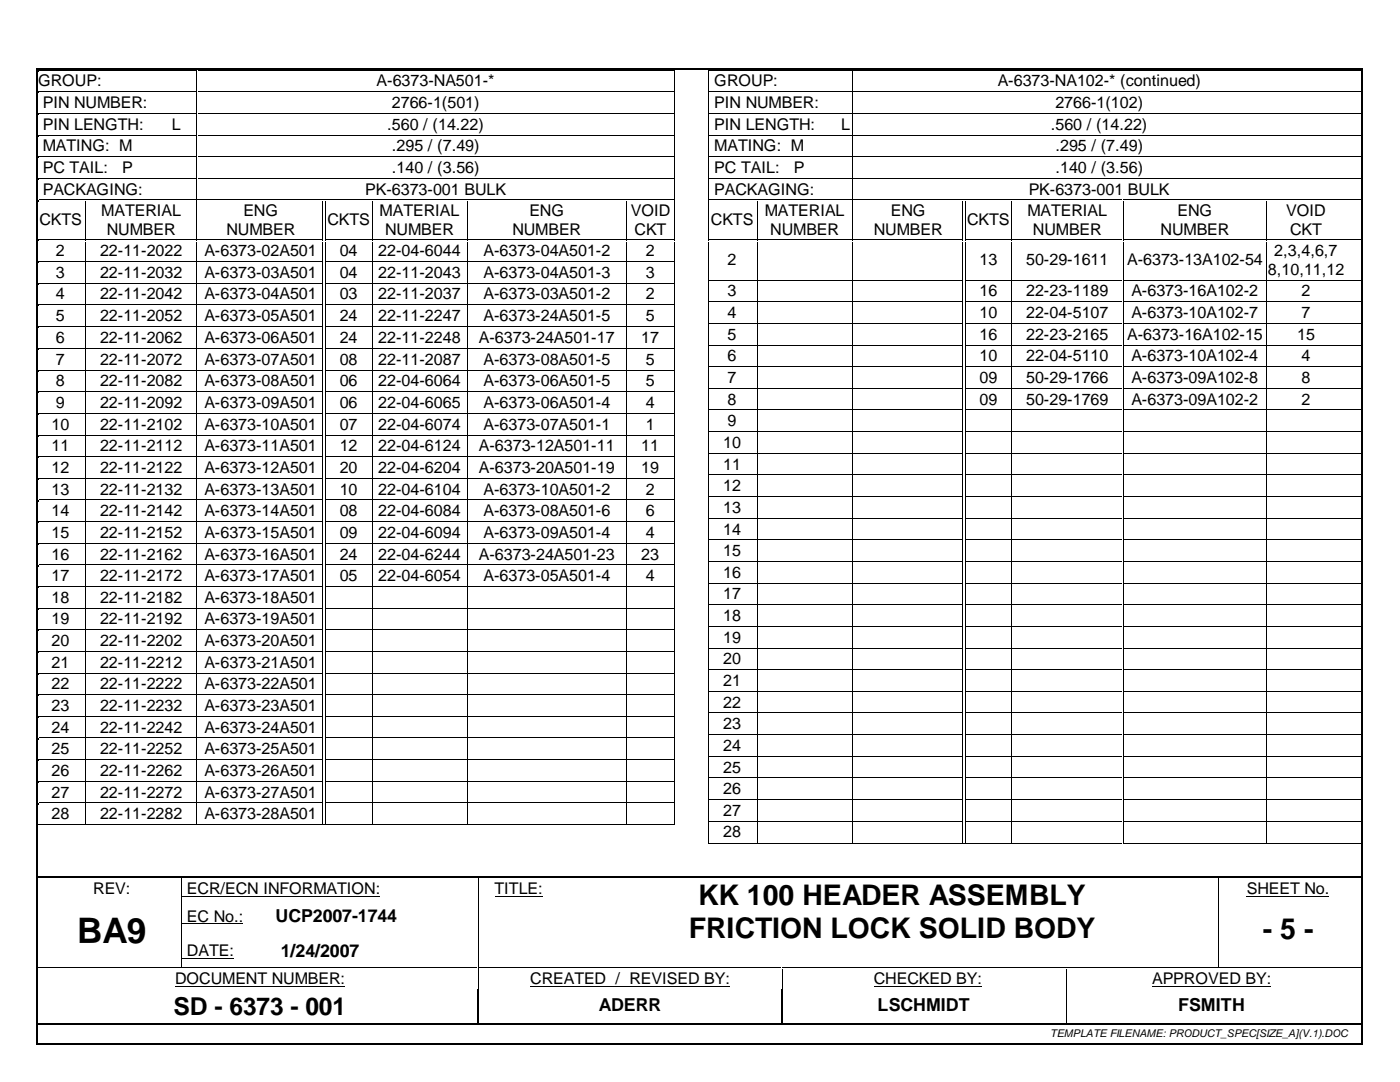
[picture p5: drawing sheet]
<svg xmlns="http://www.w3.org/2000/svg" width="279mm" height="216mm" viewBox="0 0 279 216" stroke-linecap="round" stroke-linejoin="round" font-family="sans-serif">
<defs><g id="words">
<text font-size="7" x="15.4" y="188.2">BA9</text>
<g font-size="5.7">
<text x="139.3" y="180.6">KK 100 HEADER ASSEMBLY</text>
<text x="137.5" y="187.1">FRICTION LOCK SOLID BODY</text>
<text x="252" y="187.3">- 5 -</text>
</g>
<text font-size="4.9" x="34.6" y="202.6">SD - 6373 - 001</text>
<g font-size="3.6">
<text x="55" y="184">UCP2007-1744</text>
<text x="56" y="190.9">1/24/2007</text>
<text x="119.5" y="201.8">ADERR</text>
<text x="175.2" y="201.8">LSCHMIDT</text>
<text x="235.1" y="201.8">FSMITH</text>
</g>
<g font-size="3.2">
<text x="7.6" y="17.3">GROUP:</text>
<text x="75.2" y="17.3">A-6373-NA501-*</text>
<text x="142.6" y="17.3">GROUP:</text>
<text x="199.1" y="17.3">A-6373-NA102-* (continued)</text>
<text x="8.5" y="21.6">PIN NUMBER:</text>
<text x="78.2" y="21.6">2766-1(501)</text>
<text x="142.6" y="21.6">PIN NUMBER:</text>
<text x="210.6" y="21.6">2766-1(102)</text>
<text x="8.5" y="25.9">PIN LENGTH:</text>
<text x="34.3" y="25.9">L</text>
<text x="77.3" y="25.9">.560 / (14.22)</text>
<text x="142.6" y="25.9">PIN LENGTH:</text>
<text x="167.9" y="25.9">L</text>
<text x="209.7" y="25.9">.560 / (14.22)</text>
<text x="8.5" y="30.2">MATING: M</text>
<text x="8.5" y="34.5">PC TAIL:</text>
<text x="24.4" y="34.5">P</text>
<text x="78.2" y="30.2">.295 / (7.49)</text>
<text x="78.2" y="34.5">.140 / (3.56)</text>
<text x="142.6" y="30.2">MATING: M</text>
<text x="142.6" y="34.5">PC TAIL:</text>
<text x="158.4" y="34.5">P</text>
<text x="210.6" y="30.2">.295 / (7.49)</text>
<text x="210.6" y="34.5">.140 / (3.56)</text>
<text x="8.5" y="38.8">PACKAGING:</text>
<text x="72.9" y="38.8">PK-6373-001 BULK</text>
<text x="142.6" y="38.8">PACKAGING:</text>
<text x="205.3" y="38.8">PK-6373-001 BULK</text>
<text x="7.9" y="44.9">CKTS</text>
<text x="20.2" y="43.2">MATERIAL</text>
<text x="21.3" y="46.8">NUMBER</text>
<text x="45.2" y="46.8">NUMBER</text>
<text x="48.6" y="43.2">ENG</text>
<text x="65.3" y="44.9">CKTS</text>
<text x="75.8" y="43.2">MATERIAL</text>
<text x="76.9" y="46.8">NUMBER</text>
<text x="102.3" y="46.8">NUMBER</text>
<text x="105.6" y="43.2">ENG</text>
<text x="125.9" y="43.2">VOID</text>
<text x="126.6" y="46.8">CKT</text>
<text x="141.9" y="44.9">CKTS</text>
<text x="152.6" y="43.2">MATERIAL</text>
<text x="153.7" y="46.8">NUMBER</text>
<text x="174.4" y="46.8">NUMBER</text>
<text x="177.8" y="43.2">ENG</text>
<text x="193" y="44.9">CKTS</text>
<text x="205" y="43.2">MATERIAL</text>
<text x="206.1" y="46.8">NUMBER</text>
<text x="231.6" y="46.8">NUMBER</text>
<text x="235" y="43.2">ENG</text>
<text x="256.7" y="43.2">VOID</text>
<text x="257.5" y="46.8">CKT</text>
<text x="11.2" y="51.1">2</text>
<text x="20" y="51.1">22-11-2022</text>
<text x="40.8" y="51.1">A-6373-02A501</text>
<text x="67.8" y="51.1">04</text>
<text x="75.5" y="51.1">22-04-6044</text>
<text x="96.5" y="51.1">A-6373-04A501-2</text>
<text x="128.9" y="51.1">2</text>
<text x="145.2" y="52.9">2</text>
<text x="195.5" y="52.9">13</text>
<text x="204.8" y="52.9">50-29-1611</text>
<text x="224.9" y="52.9">A-6373-13A102-54</text>
<text x="254.3" y="51.1">2,3,4,6,7</text>
<text x="11.2" y="55.4">3</text>
<text x="11.2" y="59.8">4</text>
<text x="20" y="55.4">22-11-2032</text>
<text x="20" y="59.8">22-11-2042</text>
<text x="40.8" y="55.4">A-6373-03A501</text>
<text x="40.8" y="59.8">A-6373-04A501</text>
<text x="67.8" y="55.4">04</text>
<text x="67.8" y="59.8">03</text>
<text x="75.5" y="55.4">22-11-2043</text>
<text x="75.5" y="59.8">22-11-2037</text>
<text x="96.5" y="55.4">A-6373-04A501-3</text>
<text x="96.5" y="59.8">A-6373-03A501-2</text>
<text x="128.9" y="55.4">3</text>
<text x="128.9" y="59.8">2</text>
<text x="145.2" y="59.2">3</text>
<text x="195.5" y="59.2">16</text>
<text x="204.8" y="59.2">22-23-1189</text>
<text x="225.8" y="59.2">A-6373-16A102-2</text>
<text x="253" y="54.8">8,10,11,12</text>
<text x="259.7" y="59.2">2</text>
<text x="11.2" y="64.1">5</text>
<text x="20" y="64.1">22-11-2052</text>
<text x="40.8" y="64.1">A-6373-05A501</text>
<text x="67.8" y="64.1">24</text>
<text x="75.5" y="64.1">22-11-2247</text>
<text x="96.5" y="64.1">A-6373-24A501-5</text>
<text x="128.9" y="64.1">5</text>
<text x="145.2" y="63.5">4</text>
<text x="195.5" y="63.5">10</text>
<text x="204.8" y="63.5">22-04-5107</text>
<text x="225.8" y="63.5">A-6373-10A102-7</text>
<text x="259.7" y="63.5">7</text>
<text x="11.2" y="68.5">6</text>
<text x="20" y="68.5">22-11-2062</text>
<text x="40.8" y="68.5">A-6373-06A501</text>
<text x="67.8" y="68.5">24</text>
<text x="75.5" y="68.5">22-11-2248</text>
<text x="95.6" y="68.5">A-6373-24A501-17</text>
<text x="128" y="68.5">17</text>
<text x="145.2" y="67.8">5</text>
<text x="195.5" y="67.8">16</text>
<text x="204.8" y="67.8">22-23-2165</text>
<text x="224.9" y="67.8">A-6373-16A102-15</text>
<text x="258.9" y="67.8">15</text>
<text x="11.2" y="72.8">7</text>
<text x="11.2" y="77.1">8</text>
<text x="20" y="72.8">22-11-2072</text>
<text x="20" y="77.1">22-11-2082</text>
<text x="40.8" y="72.8">A-6373-07A501</text>
<text x="40.8" y="77.1">A-6373-08A501</text>
<text x="67.8" y="72.8">08</text>
<text x="67.8" y="77.1">06</text>
<text x="75.5" y="72.8">22-11-2087</text>
<text x="75.5" y="77.1">22-04-6064</text>
<text x="96.5" y="72.8">A-6373-08A501-5</text>
<text x="96.5" y="77.1">A-6373-06A501-5</text>
<text x="128.9" y="72.8">5</text>
<text x="128.9" y="77.1">5</text>
<text x="145.2" y="72.1">6</text>
<text x="145.2" y="76.4">7</text>
<text x="195.5" y="72.1">10</text>
<text x="195.5" y="76.4">09</text>
<text x="204.8" y="72.1">22-04-5110</text>
<text x="204.8" y="76.4">50-29-1766</text>
<text x="225.8" y="72.1">A-6373-10A102-4</text>
<text x="225.8" y="76.4">A-6373-09A102-8</text>
<text x="259.7" y="72.1">4</text>
<text x="259.7" y="76.4">8</text>
<text x="11.2" y="81.4">9</text>
<text x="20" y="81.4">22-11-2092</text>
<text x="40.8" y="81.4">A-6373-09A501</text>
<text x="67.8" y="81.4">06</text>
<text x="75.5" y="81.4">22-04-6065</text>
<text x="96.5" y="81.4">A-6373-06A501-4</text>
<text x="128.9" y="81.4">4</text>
<text x="145.2" y="80.8">8</text>
<text x="195.5" y="80.8">09</text>
<text x="204.8" y="80.8">50-29-1769</text>
<text x="225.8" y="80.8">A-6373-09A102-2</text>
<text x="259.7" y="80.8">2</text>
<text x="10.3" y="85.7">10</text>
<text x="20" y="85.7">22-11-2102</text>
<text x="40.8" y="85.7">A-6373-10A501</text>
<text x="67.8" y="85.7">07</text>
<text x="75.5" y="85.7">22-04-6074</text>
<text x="96.5" y="85.7">A-6373-07A501-1</text>
<text x="128.9" y="85.7">1</text>
<text x="144.3" y="89.4">10</text>
<text x="145.2" y="85.1">9</text>
<text x="10.3" y="90.1">11</text>
<text x="10.3" y="94.4">12</text>
<text x="20" y="90.1">22-11-2112</text>
<text x="20" y="94.4">22-11-2122</text>
<text x="40.8" y="90.1">A-6373-11A501</text>
<text x="40.8" y="94.4">A-6373-12A501</text>
<text x="67.8" y="90.1">12</text>
<text x="67.8" y="94.4">20</text>
<text x="75.5" y="90.1">22-04-6124</text>
<text x="75.5" y="94.4">22-04-6204</text>
<text x="95.6" y="90.1">A-6373-12A501-11</text>
<text x="95.6" y="94.4">A-6373-20A501-19</text>
<text x="128" y="90.1">11</text>
<text x="128" y="94.4">19</text>
<text x="144.3" y="93.7">11</text>
<text x="10.3" y="98.7">13</text>
<text x="20" y="98.7">22-11-2132</text>
<text x="40.8" y="98.7">A-6373-13A501</text>
<text x="67.8" y="98.7">10</text>
<text x="75.5" y="98.7">22-04-6104</text>
<text x="96.5" y="98.7">A-6373-10A501-2</text>
<text x="128.9" y="98.7">2</text>
<text x="144.3" y="98">12</text>
<text x="10.3" y="103">14</text>
<text x="10.3" y="107.3">15</text>
<text x="20" y="103">22-11-2142</text>
<text x="20" y="107.3">22-11-2152</text>
<text x="40.8" y="103">A-6373-14A501</text>
<text x="40.8" y="107.3">A-6373-15A501</text>
<text x="67.8" y="103">08</text>
<text x="67.8" y="107.3">09</text>
<text x="75.5" y="103">22-04-6084</text>
<text x="75.5" y="107.3">22-04-6094</text>
<text x="96.5" y="103">A-6373-08A501-6</text>
<text x="96.5" y="107.3">A-6373-09A501-4</text>
<text x="128.9" y="103">6</text>
<text x="128.9" y="107.3">4</text>
<text x="144.3" y="102.3">13</text>
<text x="144.3" y="106.7">14</text>
<text x="10.3" y="111.7">16</text>
<text x="20" y="111.7">22-11-2162</text>
<text x="40.8" y="111.7">A-6373-16A501</text>
<text x="67.8" y="111.7">24</text>
<text x="75.5" y="111.7">22-04-6244</text>
<text x="95.6" y="111.7">A-6373-24A501-23</text>
<text x="128" y="111.7">23</text>
<text x="144.3" y="111">15</text>
<text x="10.3" y="116">17</text>
<text x="20" y="116">22-11-2172</text>
<text x="40.8" y="116">A-6373-17A501</text>
<text x="67.8" y="116">05</text>
<text x="75.5" y="116">22-04-6054</text>
<text x="96.5" y="116">A-6373-05A501-4</text>
<text x="128.9" y="116">4</text>
<text x="144.3" y="115.3">16</text>
<text x="144.3" y="119.6">17</text>
<text x="10.3" y="120.3">18</text>
<text x="10.3" y="124.6">19</text>
<text x="20" y="120.3">22-11-2182</text>
<text x="20" y="124.6">22-11-2192</text>
<text x="40.8" y="120.3">A-6373-18A501</text>
<text x="40.8" y="124.6">A-6373-19A501</text>
<text x="144.3" y="123.9">18</text>
<text x="10.3" y="128.9">20</text>
<text x="20" y="128.9">22-11-2202</text>
<text x="40.8" y="128.9">A-6373-20A501</text>
<text x="144.3" y="128.2">19</text>
<text x="10.3" y="133.2">21</text>
<text x="10.3" y="137.6">22</text>
<text x="20" y="133.2">22-11-2212</text>
<text x="20" y="137.6">22-11-2222</text>
<text x="40.8" y="133.2">A-6373-21A501</text>
<text x="40.8" y="137.6">A-6373-22A501</text>
<text x="144.3" y="132.6">20</text>
<text x="144.3" y="136.9">21</text>
<text x="10.3" y="141.9">23</text>
<text x="20" y="141.9">22-11-2232</text>
<text x="40.8" y="141.9">A-6373-23A501</text>
<text x="144.3" y="141.2">22</text>
<text x="10.3" y="146.2">24</text>
<text x="20" y="146.2">22-11-2242</text>
<text x="40.8" y="146.2">A-6373-24A501</text>
<text x="144.3" y="145.5">23</text>
<text x="144.3" y="149.8">24</text>
<text x="10.3" y="150.5">25</text>
<text x="10.3" y="154.8">26</text>
<text x="20" y="150.5">22-11-2252</text>
<text x="20" y="154.8">22-11-2262</text>
<text x="40.8" y="150.5">A-6373-25A501</text>
<text x="40.8" y="154.8">A-6373-26A501</text>
<text x="144.3" y="154.2">25</text>
<text x="10.3" y="159.2">27</text>
<text x="20" y="159.2">22-11-2272</text>
<text x="40.8" y="159.2">A-6373-27A501</text>
<text x="144.3" y="158.5">26</text>
<text x="10.3" y="163.5">28</text>
<text x="20" y="163.5">22-11-2282</text>
<text x="40.8" y="163.5">A-6373-28A501</text>
<text x="144.3" y="162.8">27</text>
<text x="144.3" y="167.1">28</text>
<text x="18.6" y="178.4">REV:</text>
<text x="37.3" y="178.4">ECR/ECN INFORMATION:</text>
<text x="98.7" y="178.4">TITLE:</text>
<text x="248.8" y="178.4">SHEET No.</text>
<text x="37.3" y="183.9">EC No.:</text>
<text x="37.3" y="190.8">DATE:</text>
<text x="34.9" y="196.4">DOCUMENT NUMBER:</text>
<text x="105.8" y="196.4">CREATED / REVISED BY:</text>
<text x="174.4" y="196.4">CHECKED BY:</text>
<text x="229.9" y="196.4">APPROVED BY:</text>
</g>
<text font-size="2.1" x="209.6" y="206.9">TEMPLATE FILENAME: PRODUCT_SPEC[SIZE_A](V.1).DOC</text>
</g></defs>
<g fill="none" stroke="#000" stroke-width=".2">
<path d="M7.8 14h31.4M7.8 18.3h31.4M39.3 13.9v4.3M39.3 18.7v3.8M39.4 14h95M39.4 18.3h95M134.6 13.9v4.3M134.6 18.7v3.8M141.3 13.9v4.3M141.3 18.7v3.8M141.5 14h28.6M141.5 18.3h28.6"/>
<path d="M170.2 13.9v4.3M170.2 18.7v3.8M170.3 14h98.3M170.3 18.3h101.4M268.9 14h3.1M7.8 22.6h31.4M7.8 26.9h31.4M7.8 31.3h31.4M7.8 35.6h31.4M7.8 39.9h9.2M17.3 39.9h21.9M39.3 23v3.8"/>
<path d="M39.3 27.3v3.8M39.3 31.6v3.9M39.3 36v3.8M39.4 22.6h95M39.4 26.9h95M39.4 31.3h95M39.4 35.6h95M39.4 39.9h24.8M64.5 39.9h9.6M74.4 39.9h18.8M93.5 39.9h31.4M125.2 39.9h9.2"/>
<path d="M134.6 23v3.8M134.6 27.3v3.8M134.6 31.6v3.9M134.6 36v3.8M141.3 23v3.8M141.3 27.3v3.8M141.3 31.6v3.9M141.3 36v3.8M141.5 22.6h28.6M141.5 26.9h28.6M141.5 31.3h28.6M141.5 35.6h28.6"/>
<path d="M141.5 39.9h9.5M151.3 39.9h18.8M170.2 23v3.8M170.2 27.3v3.8M170.2 31.6v3.9M170.2 36v3.8M170.3 22.6h101.4M170.3 26.9h101.4M170.3 31.3h101.4M170.3 35.6h101.4M170.3 39.9h21.6M192.2 39.9h9.6"/>
<path d="M202.1 39.9h21.9M224.3 39.9h28.3M252.9 39.9h18.8M7.8 47.9h9.2M7.8 52.2h9.2M7.8 56.5h9.2M17.1 40.3v7.4M17.1 48.2v3.9M17.1 52.6v3.9M17.1 56.9v3.9M17.3 47.9h21.9M17.3 52.2h21.9"/>
<path d="M17.3 56.5h21.9M39.3 40.3v7.4M39.3 48.2v3.9M39.3 52.6v3.9M39.3 56.9v3.9M39.4 47.9h24.8M39.4 52.2h24.8M39.4 56.5h24.8M64.4 40.3v7.4M64.4 48.2v3.9M64.4 52.6v3.9M64.4 56.9v3.9"/>
<path d="M64.9 40.3v7.4M64.9 48.2v3.9M64.9 52.6v3.9M64.9 56.9v3.9M65.1 47.9h9M65.1 52.2h9M65.1 56.5h9M74.3 40.3v7.4M74.3 48.2v3.9M74.3 52.6v3.9M74.3 56.9v3.9M74.4 47.9h18.8"/>
<path d="M74.4 52.2h18.8M74.4 56.5h18.8M93.3 40.3v7.4M93.3 48.2v3.9M93.3 52.6v3.9M93.3 56.9v3.9M93.5 47.9h31.4M93.5 52.2h31.4M93.5 56.5h31.4M125.1 40.3v7.4M125.1 48.2v3.9M125.1 52.6v3.9"/>
<path d="M125.1 56.9v3.9M125.2 47.9h9.2M125.2 52.2h9.2M125.2 56.5h9.2M134.6 40.3v7.4M134.6 48.2v3.9M134.6 52.6v3.9M134.6 56.9v3.9M141.3 40.3v7.4M141.3 48.2v7.6M141.3 56.3v3.8M141.5 47.9h9.5"/>
<path d="M141.5 55.9h9.5M151.2 40.3v7.4M151.2 48.2v7.6M151.2 56.3v3.8M151.3 47.9h18.8M151.3 55.9h18.8M170.2 40.3v7.4M170.2 48.2v7.6M170.2 56.3v3.8M170.3 47.9h21.6M170.3 55.9h21.6M192.1 40.3v7.4"/>
<path d="M192.1 48.2v7.6M192.1 56.3v3.8M192.6 40.3v7.4M192.6 48.2v7.6M192.6 56.3v3.8M192.8 47.9h9M192.8 55.9h9M202 40.3v7.4M202 48.2v7.6M202 56.3v3.8M202.1 47.9h21.9M202.1 55.9h21.9"/>
<path d="M224.1 40.3v7.4M224.1 48.2v7.6M224.1 56.3v3.8M224.3 47.9h28.3M224.3 55.9h28.3M252.8 40.3v7.4M252.8 48.2v7.6M252.8 56.3v3.8M252.9 47.9h18.8M252.9 55.9h18.8M7.8 60.8h9.2M7.8 65.2h9.2"/>
<path d="M7.8 69.5h9.2M7.8 73.9h9.2M7.8 78.2h9.2M17.1 61.2v3.9M17.1 65.6v3.8M17.1 69.9v3.8M17.1 74.2v3.8M17.1 78.5v3.9M17.3 60.8h21.9M17.3 65.2h21.9M17.3 69.5h21.9M17.3 73.9h21.9"/>
<path d="M17.3 78.2h21.9M39.3 61.2v3.9M39.3 65.6v3.8M39.3 69.9v3.8M39.3 74.2v3.8M39.3 78.5v3.9M39.4 60.8h24.8M39.4 65.2h24.8M39.4 69.5h24.8M39.4 73.9h24.8M39.4 78.2h24.8M64.4 61.2v3.9"/>
<path d="M64.4 65.6v3.8M64.4 69.9v3.8M64.4 74.2v3.8M64.4 78.5v3.9M64.9 61.2v3.9M64.9 65.6v3.8M64.9 69.9v3.8M64.9 74.2v3.8M64.9 78.5v3.9M65.1 60.8h9M65.1 65.2h9M65.1 69.5h9"/>
<path d="M65.1 73.9h9M65.1 78.2h9M74.3 61.2v3.9M74.3 65.6v3.8M74.3 69.9v3.8M74.3 74.2v3.8M74.3 78.5v3.9M74.4 60.8h18.8M74.4 65.2h18.8M74.4 69.5h18.8M74.4 73.9h18.8M74.4 78.2h18.8"/>
<path d="M93.3 61.2v3.9M93.3 65.6v3.8M93.3 69.9v3.8M93.3 74.2v3.8M93.3 78.5v3.9M93.5 60.8h31.4M93.5 65.2h31.4M93.5 69.5h31.4M93.5 73.9h31.4M93.5 78.2h31.4M125.1 61.2v3.9M125.1 65.6v3.8"/>
<path d="M125.1 69.9v3.8M125.1 74.2v3.8M125.1 78.5v3.9M125.2 60.8h9.2M125.2 65.2h9.2M125.2 69.5h9.2M125.2 73.9h9.2M125.2 78.2h9.2M134.6 61.2v3.9M134.6 65.6v3.8M134.6 69.9v3.8M134.6 74.2v3.8"/>
<path d="M134.6 78.5v3.9M141.3 60.6v3.8M141.3 64.9v3.8M141.3 69.2v3.8M141.3 73.6v3.8M141.3 77.9v3.8M141.5 60.2h9.5M141.5 64.5h9.5M141.5 68.9h9.5M141.5 73.2h9.5M141.5 77.5h9.5M151.2 60.6v3.8"/>
<path d="M151.2 64.9v3.8M151.2 69.2v3.8M151.2 73.6v3.8M151.2 77.9v3.8M151.3 60.2h18.8M151.3 64.5h18.8M151.3 68.9h18.8M151.3 73.2h18.8M151.3 77.5h18.8M170.2 60.6v3.8M170.2 64.9v3.8M170.2 69.2v3.8"/>
<path d="M170.2 73.6v3.8M170.2 77.9v3.8M170.3 60.2h21.6M170.3 64.5h21.6M170.3 68.9h21.6M170.3 73.2h21.6M170.3 77.5h21.6M192.1 60.6v3.8M192.1 64.9v3.8M192.1 69.2v3.8M192.1 73.6v3.8M192.1 77.9v3.8"/>
<path d="M192.6 60.6v3.8M192.6 64.9v3.8M192.6 69.2v3.8M192.6 73.6v3.8M192.6 77.9v3.8M192.8 60.2h9M192.8 64.5h9M192.8 68.9h9M192.8 73.2h9M192.8 77.5h9M202 60.6v3.8M202 64.9v3.8"/>
<path d="M202 69.2v3.8M202 73.6v3.8M202 77.9v3.8M202.1 60.2h21.9M202.1 64.5h21.9M202.1 68.9h21.9M202.1 73.2h21.9M202.1 77.5h21.9M224.1 60.6v3.8M224.1 64.9v3.8M224.1 69.2v3.8M224.1 73.6v3.8"/>
<path d="M224.1 77.9v3.8M224.3 60.2h28.3M224.3 64.5h28.3M224.3 68.9h28.3M224.3 73.2h28.3M224.3 77.5h28.3M252.8 60.6v3.8M252.8 64.9v3.8M252.8 69.2v3.8M252.8 73.6v3.8M252.8 77.9v3.8M252.9 60.2h18.8"/>
<path d="M252.9 64.5h18.8M252.9 68.9h18.8M252.9 73.2h18.8M252.9 77.5h18.8M7.8 82.5h9.2M7.8 86.8h9.2M7.8 91.1h9.2M7.8 95.4h9.2M7.8 99.8h9.2M17.1 82.9v3.8M17.1 87.2v3.8M17.1 91.5v3.8"/>
<path d="M17.1 95.8v3.8M17.3 82.5h21.9M17.3 86.8h21.9M17.3 91.1h21.9M17.3 95.4h21.9M17.3 99.8h21.9M39.3 82.9v3.8M39.3 87.2v3.8M39.3 91.5v3.8M39.3 95.8v3.8M39.4 82.5h24.8M39.4 86.8h24.8"/>
<path d="M39.4 91.1h24.8M39.4 95.4h24.8M39.4 99.8h24.8M64.4 82.9v3.8M64.4 87.2v3.8M64.4 91.5v3.8M64.4 95.8v3.8M64.9 82.9v3.8M64.9 87.2v3.8M64.9 91.5v3.8M64.9 95.8v3.8M65.1 82.5h9"/>
<path d="M65.1 86.8h9M65.1 91.1h9M65.1 95.4h9M65.1 99.8h9M74.3 82.9v3.8M74.3 87.2v3.8M74.3 91.5v3.8M74.3 95.8v3.8M74.4 82.5h18.8M74.4 86.8h18.8M74.4 91.1h18.8M74.4 95.4h18.8"/>
<path d="M74.4 99.8h18.8M93.3 82.9v3.8M93.3 87.2v3.8M93.3 91.5v3.8M93.3 95.8v3.8M93.5 82.5h31.4M93.5 86.8h31.4M93.5 91.1h31.4M93.5 95.4h31.4M93.5 99.8h31.4M125.1 82.9v3.8M125.1 87.2v3.8"/>
<path d="M125.1 91.5v3.8M125.1 95.8v3.8M125.2 82.5h9.2M125.2 86.8h9.2M125.2 91.1h9.2M125.2 95.4h9.2M125.2 99.8h9.2M134.6 82.9v3.8M134.6 87.2v3.8M134.6 91.5v3.8M134.6 95.8v3.8M141.3 82.2v3.8"/>
<path d="M141.3 86.5v3.8M141.3 90.8v3.8M141.3 95.1v3.9M141.3 99.5v3.8M141.5 81.8h9.5M141.5 86.1h9.5M141.5 90.4h9.5M141.5 94.8h9.5M141.5 99.1h9.5M151.2 82.2v3.8M151.2 86.5v3.8M151.2 90.8v3.8"/>
<path d="M151.2 95.1v3.9M151.2 99.5v3.8M151.3 81.8h18.8M151.3 86.1h18.8M151.3 90.4h18.8M151.3 94.8h18.8M151.3 99.1h18.8M170.2 82.2v3.8M170.2 86.5v3.8M170.2 90.8v3.8M170.2 95.1v3.9M170.2 99.5v3.8"/>
<path d="M170.3 81.8h21.6M170.3 86.1h21.6M170.3 90.4h21.6M170.3 94.8h21.6M170.3 99.1h21.6M192.1 82.2v3.8M192.1 86.5v3.8M192.1 90.8v3.8M192.1 95.1v3.9M192.1 99.5v3.8M192.6 82.2v3.8M192.6 86.5v3.8"/>
<path d="M192.6 90.8v3.8M192.6 95.1v3.9M192.6 99.5v3.8M192.8 81.8h9M192.8 86.1h9M192.8 90.4h9M192.8 94.8h9M192.8 99.1h9M202 82.2v3.8M202 86.5v3.8M202 90.8v3.8M202 95.1v3.9"/>
<path d="M202 99.5v3.8M202.1 81.8h21.9M202.1 86.1h21.9M202.1 90.4h21.9M202.1 94.8h21.9M202.1 99.1h21.9M224.1 82.2v3.8M224.1 86.5v3.8M224.1 90.8v3.8M224.1 95.1v3.9M224.1 99.5v3.8M224.3 81.8h28.3"/>
<path d="M224.3 86.1h28.3M224.3 90.4h28.3M224.3 94.8h28.3M224.3 99.1h28.3M252.8 82.2v3.8M252.8 86.5v3.8M252.8 90.8v3.8M252.8 95.1v3.9M252.8 99.5v3.8M252.9 81.8h18.8M252.9 86.1h18.8M252.9 90.4h18.8"/>
<path d="M252.9 94.8h18.8M252.9 99.1h18.8M7.8 104.1h9.2M7.8 108.4h9.2M7.8 112.7h9.2M7.8 117h9.2M17.1 100.1v3.8M17.1 104.5v3.8M17.1 108.8v3.8M17.1 113.1v3.8M17.1 117.4v3.8M17.3 104.1h21.9"/>
<path d="M17.3 108.4h21.9M17.3 112.7h21.9M17.3 117h21.9M39.3 100.1v3.8M39.3 104.5v3.8M39.3 108.8v3.8M39.3 113.1v3.8M39.3 117.4v3.8M39.4 104.1h24.8M39.4 108.4h24.8M39.4 112.7h24.8M39.4 117h24.8"/>
<path d="M64.4 100.1v3.8M64.4 104.5v3.8M64.4 108.8v3.8M64.4 113.1v3.8M64.4 117.4v3.8M64.9 100.1v3.8M64.9 104.5v3.8M64.9 108.8v3.8M64.9 113.1v3.8M64.9 117.4v3.8M65.1 104.1h9M65.1 108.4h9"/>
<path d="M65.1 112.7h9M65.1 117h9M74.3 100.1v3.8M74.3 104.5v3.8M74.3 108.8v3.8M74.3 113.1v3.8M74.3 117.4v3.8M74.4 104.1h18.8M74.4 108.4h18.8M74.4 112.7h18.8M74.4 117h18.8M93.3 100.1v3.8"/>
<path d="M93.3 104.5v3.8M93.3 108.8v3.8M93.3 113.1v3.8M93.3 117.4v3.8M93.5 104.1h31.4M93.5 108.4h31.4M93.5 112.7h31.4M93.5 117h31.4M125.1 100.1v3.8M125.1 104.5v3.8M125.1 108.8v3.8M125.1 113.1v3.8"/>
<path d="M125.1 117.4v3.8M125.2 104.1h9.2M125.2 108.4h9.2M125.2 112.7h9.2M125.2 117h9.2M134.6 100.1v3.8M134.6 104.5v3.8M134.6 108.8v3.8M134.6 113.1v3.8M134.6 117.4v3.8M141.3 103.8v3.8M141.3 108.1v3.8"/>
<path d="M141.3 112.4v3.8M141.3 116.7v3.8M141.5 103.4h9.5M141.5 107.7h9.5M141.5 112h9.5M141.5 116.4h9.5M151.2 103.8v3.8M151.2 108.1v3.8M151.2 112.4v3.8M151.2 116.7v3.8M151.3 103.4h18.8M151.3 107.7h18.8"/>
<path d="M151.3 112h18.8M151.3 116.4h18.8M170.2 103.8v3.8M170.2 108.1v3.8M170.2 112.4v3.8M170.2 116.7v3.8M170.3 103.4h21.6M170.3 107.7h21.6M170.3 112h21.6M170.3 116.4h21.6M192.1 103.8v3.8M192.1 108.1v3.8"/>
<path d="M192.1 112.4v3.8M192.1 116.7v3.8M192.6 103.8v3.8M192.6 108.1v3.8M192.6 112.4v3.8M192.6 116.7v3.8M192.8 103.4h9M192.8 107.7h9M192.8 112h9M192.8 116.4h9M202 103.8v3.8M202 108.1v3.8"/>
<path d="M202 112.4v3.8M202 116.7v3.8M202.1 103.4h21.9M202.1 107.7h21.9M202.1 112h21.9M202.1 116.4h21.9M224.1 103.8v3.8M224.1 108.1v3.8M224.1 112.4v3.8M224.1 116.7v3.8M224.3 103.4h28.3M224.3 107.7h28.3"/>
<path d="M224.3 112h28.3M224.3 116.4h28.3M252.8 103.8v3.8M252.8 108.1v3.8M252.8 112.4v3.8M252.8 116.7v3.8M252.9 103.4h18.8M252.9 107.7h18.8M252.9 112h18.8M252.9 116.4h18.8M7.8 121.3h9.2M7.8 125.7h9.2"/>
<path d="M7.8 130h9.2M7.8 134.3h9.2M7.8 138.6h9.2M17.1 121.7v3.8M17.1 126v3.9M17.1 130.4v3.8M17.1 134.7v3.8M17.1 139v3.8M17.3 121.3h21.9M17.3 125.7h21.9M17.3 130h21.9M17.3 134.3h21.9"/>
<path d="M17.3 138.6h21.9M39.3 121.7v3.8M39.3 126v3.9M39.3 130.4v3.8M39.3 134.7v3.8M39.3 139v3.8M39.4 121.3h24.8M39.4 125.7h24.8M39.4 130h24.8M39.4 134.3h24.8M39.4 138.6h24.8M64.4 121.7v3.8"/>
<path d="M64.4 126v3.9M64.4 130.4v3.8M64.4 134.7v3.8M64.4 139v3.8M64.9 121.7v3.8M64.9 126v3.9M64.9 130.4v3.8M64.9 134.7v3.8M64.9 139v3.8M65.1 121.3h9M65.1 125.7h9M65.1 130h9"/>
<path d="M65.1 134.3h9M65.1 138.6h9M74.3 121.7v3.8M74.3 126v3.9M74.3 130.4v3.8M74.3 134.7v3.8M74.3 139v3.8M74.4 121.3h18.8M74.4 125.7h18.8M74.4 130h18.8M74.4 134.3h18.8M74.4 138.6h18.8"/>
<path d="M93.3 121.7v3.8M93.3 126v3.9M93.3 130.4v3.8M93.3 134.7v3.8M93.3 139v3.8M93.5 121.3h31.4M93.5 125.7h31.4M93.5 130h31.4M93.5 134.3h31.4M93.5 138.6h31.4M125.1 121.7v3.8M125.1 126v3.9"/>
<path d="M125.1 130.4v3.8M125.1 134.7v3.8M125.1 139v3.8M125.2 121.3h9.2M125.2 125.7h9.2M125.2 130h9.2M125.2 134.3h9.2M125.2 138.6h9.2M134.6 121.7v3.8M134.6 126v3.9M134.6 130.4v3.8M134.6 134.7v3.8"/>
<path d="M134.6 139v3.8M141.3 121.1v3.8M141.3 125.4v3.8M141.3 129.7v3.8M141.3 134v3.8M141.3 138.3v3.8M141.5 120.7h9.5M141.5 125h9.5M141.5 129.3h9.5M141.5 133.6h9.5M141.5 137.9h9.5M151.2 121.1v3.8"/>
<path d="M151.2 125.4v3.8M151.2 129.7v3.8M151.2 134v3.8M151.2 138.3v3.8M151.3 120.7h18.8M151.3 125h18.8M151.3 129.3h18.8M151.3 133.6h18.8M151.3 137.9h18.8M170.2 121.1v3.8M170.2 125.4v3.8M170.2 129.7v3.8"/>
<path d="M170.2 134v3.8M170.2 138.3v3.8M170.3 120.7h21.6M170.3 125h21.6M170.3 129.3h21.6M170.3 133.6h21.6M170.3 137.9h21.6M192.1 121.1v3.8M192.1 125.4v3.8M192.1 129.7v3.8M192.1 134v3.8M192.1 138.3v3.8"/>
<path d="M192.6 121.1v3.8M192.6 125.4v3.8M192.6 129.7v3.8M192.6 134v3.8M192.6 138.3v3.8M192.8 120.7h9M192.8 125h9M192.8 129.3h9M192.8 133.6h9M192.8 137.9h9M202 121.1v3.8M202 125.4v3.8"/>
<path d="M202 129.7v3.8M202 134v3.8M202 138.3v3.8M202.1 120.7h21.9M202.1 125h21.9M202.1 129.3h21.9M202.1 133.6h21.9M202.1 137.9h21.9M224.1 121.1v3.8M224.1 125.4v3.8M224.1 129.7v3.8M224.1 134v3.8"/>
<path d="M224.1 138.3v3.8M224.3 120.7h28.3M224.3 125h28.3M224.3 129.3h28.3M224.3 133.6h28.3M224.3 137.9h28.3M252.8 121.1v3.8M252.8 125.4v3.8M252.8 129.7v3.8M252.8 134v3.8M252.8 138.3v3.8M252.9 120.7h18.8"/>
<path d="M252.9 125h18.8M252.9 129.3h18.8M252.9 133.6h18.8M252.9 137.9h18.8M7.8 142.9h9.2M7.8 147.3h9.2M7.8 151.6h9.2M7.8 155.9h9.2M17.1 143.3v3.8M17.1 147.6v3.8M17.1 152v3.8M17.1 156.3v3.8"/>
<path d="M17.3 142.9h21.9M17.3 147.3h21.9M17.3 151.6h21.9M17.3 155.9h21.9M39.3 143.3v3.8M39.3 147.6v3.8M39.3 152v3.8M39.3 156.3v3.8M39.4 142.9h24.8M39.4 147.3h24.8M39.4 151.6h24.8M39.4 155.9h24.8"/>
<path d="M64.4 143.3v3.8M64.4 147.6v3.8M64.4 152v3.8M64.4 156.3v3.8M64.9 143.3v3.8M64.9 147.6v3.8M64.9 152v3.8M64.9 156.3v3.8M65.1 142.9h9M65.1 147.3h9M65.1 151.6h9M65.1 155.9h9"/>
<path d="M74.3 143.3v3.8M74.3 147.6v3.8M74.3 152v3.8M74.3 156.3v3.8M74.4 142.9h18.8M74.4 147.3h18.8M74.4 151.6h18.8M74.4 155.9h18.8M93.3 143.3v3.8M93.3 147.6v3.8M93.3 152v3.8M93.3 156.3v3.8"/>
<path d="M93.5 142.9h31.4M93.5 147.3h31.4M93.5 151.6h31.4M93.5 155.9h31.4M125.1 143.3v3.8M125.1 147.6v3.8M125.1 152v3.8M125.1 156.3v3.8M125.2 142.9h9.2M125.2 147.3h9.2M125.2 151.6h9.2M125.2 155.9h9.2"/>
<path d="M134.6 143.3v3.8M134.6 147.6v3.8M134.6 152v3.8M134.6 156.3v3.8M141.3 142.6v3.9M141.3 147v3.8M141.3 151.3v3.8M141.3 155.6v3.9M141.3 159.9v3.9M141.5 142.3h9.5M141.5 146.6h9.5M141.5 150.9h9.5"/>
<path d="M141.5 155.2h9.5M141.5 159.5h9.5M151.2 142.6v3.9M151.2 147v3.8M151.2 151.3v3.8M151.2 155.6v3.9M151.2 159.9v3.9M151.3 142.3h18.8M151.3 146.6h18.8M151.3 150.9h18.8M151.3 155.2h18.8M151.3 159.5h18.8"/>
<path d="M170.2 142.6v3.9M170.2 147v3.8M170.2 151.3v3.8M170.2 155.6v3.9M170.2 159.9v3.9M170.3 142.3h21.6M170.3 146.6h21.6M170.3 150.9h21.6M170.3 155.2h21.6M170.3 159.5h21.6M192.1 142.6v3.9M192.1 147v3.8"/>
<path d="M192.1 151.3v3.8M192.1 155.6v3.9M192.1 159.9v3.9M192.6 142.6v3.9M192.6 147v3.8M192.6 151.3v3.8M192.6 155.6v3.9M192.6 159.9v3.9M192.8 142.3h9M192.8 146.6h9M192.8 150.9h9M192.8 155.2h9"/>
<path d="M192.8 159.5h9M202 142.6v3.9M202 147v3.8M202 151.3v3.8M202 155.6v3.9M202 159.9v3.9M202.1 142.3h21.9M202.1 146.6h21.9M202.1 150.9h21.9M202.1 155.2h21.9M202.1 159.5h21.9M224.1 142.6v3.9"/>
<path d="M224.1 147v3.8M224.1 151.3v3.8M224.1 155.6v3.9M224.1 159.9v3.9M224.3 142.3h28.3M224.3 146.6h28.3M224.3 150.9h28.3M224.3 155.2h28.3M224.3 159.5h28.3M252.8 142.6v3.9M252.8 147v3.8M252.8 151.3v3.8"/>
<path d="M252.8 155.6v3.9M252.8 159.9v3.9M252.9 142.3h18.8M252.9 146.6h18.8M252.9 150.9h18.8M252.9 155.2h18.8M252.9 159.5h18.8M7.8 160.2h9.2M7.8 164.5h9.2M17.1 160.6v3.8M17.3 160.2h21.9M17.3 164.5h21.9"/>
<path d="M36.2 175.5v3.6M36.4 178.8h39.4M39.3 160.6v3.8M39.4 160.2h24.8M39.4 164.5h24.8M64.4 160.6v3.8M64.5 164.5h9.6M64.9 160.6v3.8M65.1 160.2h9M74.3 160.6v3.8M74.4 160.2h18.8M74.4 164.5h18.8"/>
<path d="M93.3 160.6v3.8M93.5 160.2h31.4M93.5 164.5h31.4M95.4 175.5v3.6M98.7 178.8h9.6M125.1 160.6v3.8M125.2 160.2h9.2M125.2 164.5h9.2M134.6 160.6v3.8M141.3 164.2v3.9M141.5 163.9h9.5M141.5 168.3h9.5"/>
<path d="M151.2 164.2v3.9M151.3 163.9h18.8M151.3 168.3h18.8M170.2 164.2v3.9M170.3 163.9h21.6M170.3 168.3h21.6M192.1 164.2v3.9M192.2 168.3h9.6M192.6 164.2v3.9M192.8 163.9h9M202 164.2v3.9M202.1 163.9h21.9"/>
<path d="M202.1 168.3h21.9M224.1 164.2v3.9M224.3 163.9h28.3M224.3 168.3h28.3M243.2 175.5v3.6M248.8 178.8h16.4M252.8 164.2v3.9M252.9 163.9h18.8M252.9 168.3h18.8M7.6 193.1h28.4M34.9 196.8h33.9M36.2 180.1v6"/>
<path d="M36.2 187.1v5.8M36.4 184.3h12.1M36.4 191.2h10.2M36.4 193.1h17.1M53.8 193.1h41.4M95.4 180.1v6M95.4 187.1v5.8M95.4 193.5v3.8M95.6 193.1h16.9M105.8 196.8h39.8M112.8 193.1h43.1M156.1 193.5v3.8"/>
<path d="M156.3 193.1h56.4M174.4 196.8h21.5M212.8 193.5v3.8M212.8 198.1v6M213 193.1h30.1M229.9 196.8h23.7M243.2 180.1v6M243.2 187.1v5.8M243.4 193.1h28.3"/>
</g>
<g fill="none" stroke="#000" stroke-width=".25">
<path d="M7.4 13.9v194.3M7.6 13.7h264.1M271.9 13.9v194.3M7.6 175h28.4M36.5 175h58.7M95.7 175h16.8M112.9 175h130.2M243.5 175h27.4M95.4 198.1v6M156.1 198.1v6M7.6 204.3h87.6M7.6 208.4h264.1"/>
<path d="M95.7 204.3h60.2M156.4 204.3h56.3M213.1 204.3h57.6"/>
</g>
<g fill="#000">
<path d="M7.3 13.6h.2v.3h-.2zM7.6 13.9l.1 .4zM7.6 13.9l.1 .1zM7.6 18.3l.1 .3zM39.3 14.1v.2zM39.3 13.9v.1zM39.3 18.3v.3zM134.5 13.9l.1 .4zM134.5 13.9l.1 .1zM134.5 18.3l.1 .3zM141.3 13.9l.1 .4zM141.3 13.9l.1 .1z"/>
<path d="M141.3 18.3l.1 .3zM170.2 14.1v.2zM170.2 13.9v.1zM170.2 18.3v.3zM268.7 13.9l.1 .1zM271.8 14.1v.2zM271.8 13.6h.2v.3h-.2zM7.6 22.6l.1 .3zM7.6 26.9l.1 .3zM7.6 31.2l.1 .4zM7.6 35.5l.1 .4zM17.1 39.9h.1z"/>
<path d="M39.3 22.6v.3zM39.3 26.9v.3zM39.3 31.2v.4zM39.3 35.5v.4zM64.3 39.9h.1zM74.2 39.9h.1zM93.3 39.9h.1zM125 39.9h.1zM134.5 22.6l.1 .3zM134.5 26.9l.1 .3zM134.5 31.2l.1 .4zM134.5 35.5l.1 .4z"/>
<path d="M141.3 22.6l.1 .3zM141.3 26.9l.1 .3zM141.3 31.2l.1 .4zM141.3 35.5l.1 .4zM151.1 39.9h.1zM170.2 22.6v.3zM170.2 26.9v.3zM170.2 31.2v.4zM170.2 35.5v.4zM192 39.9h.1zM201.9 39.9h.1zM224.1 39.9h.1z"/>
<path d="M252.7 39.9h.1zM7.6 39.9l.1 .3zM7.6 47.8l.1 .4zM7.6 52.1l.1 .4zM7.6 56.5l.1 .3zM17.1 40l.1 .2zM17.1 47.8l.1 .4zM17.1 52.1l.1 .4zM17.1 56.5l.1 .3zM39.3 39.9v.3zM39.3 47.8v.4zM39.3 52.1v.4z"/>
<path d="M39.3 56.5v.3zM64.3 40h.2v.2h-.2zM64.3 47.8h.2v.4h-.2zM64.3 52.1h.2v.4h-.2zM64.3 56.5h.2v.3h-.2zM64.8 40h.2v.2h-.2zM64.8 47.8h.2v.4h-.2zM64.8 52.1h.2v.4h-.2zM64.8 56.5h.2v.3h-.2zM74.2 40l.1 .2zM74.2 47.8l.1 .4zM74.2 52.1l.1 .4z"/>
<path d="M74.2 56.5l.1 .3zM93.3 40l.1 .2zM93.3 47.8l.1 .4zM93.3 52.1l.1 .4zM93.3 56.5l.1 .3zM125 40l.1 .2zM125 47.8l.1 .4zM125 52.1l.1 .4zM125 56.5l.1 .3zM134.5 39.9l.1 .3zM134.5 47.8l.1 .4zM134.5 52.1l.1 .4z"/>
<path d="M134.5 56.5l.1 .3zM141.3 39.9l.1 .3zM141.3 47.8l.1 .4zM141.3 55.9l.1 .3zM151.1 40l.1 .2zM151.1 47.8l.1 .4zM151.1 55.9l.1 .3zM170.2 39.9v.3zM170.2 47.8v.4zM170.2 55.9v.3zM192 40h.2v.2h-.2zM192 47.8h.2v.4h-.2z"/>
<path d="M192 55.9h.2v.3h-.2zM192.5 40h.2v.2h-.2zM192.5 47.8h.2v.4h-.2zM192.5 55.9h.2v.3h-.2zM201.9 40l.1 .2zM201.9 47.8l.1 .4zM201.9 55.9l.1 .3zM224.1 40l.1 .2zM224.1 47.8l.1 .4zM224.1 55.9l.1 .3zM252.7 40l.1 .2zM252.7 47.8l.1 .4z"/>
<path d="M252.7 55.9l.1 .3zM7.6 60.8l.1 .3zM7.6 65.2l.1 .3zM7.6 69.5l.1 .3zM7.6 73.8l.1 .3zM7.6 78.1l.1 .4zM17.1 60.8l.1 .3zM17.1 65.2l.1 .3zM17.1 69.5l.1 .3zM17.1 73.8l.1 .3zM17.1 78.1l.1 .4zM39.3 60.8v.3z"/>
<path d="M39.3 65.2v.3zM39.3 69.5v.3zM39.3 73.8v.3zM39.3 78.1v.4zM64.3 60.8h.2v.3h-.2zM64.3 65.2h.2v.3h-.2zM64.3 69.5h.2v.3h-.2zM64.3 73.8h.2v.3h-.2zM64.3 78.1h.2v.4h-.2zM64.8 60.8h.2v.3h-.2zM64.8 65.2h.2v.3h-.2zM64.8 69.5h.2v.3h-.2z"/>
<path d="M64.8 73.8h.2v.3h-.2zM64.8 78.1h.2v.4h-.2zM74.2 60.8l.1 .3zM74.2 65.2l.1 .3zM74.2 69.5l.1 .3zM74.2 73.8l.1 .3zM74.2 78.1l.1 .4zM93.3 60.8l.1 .3zM93.3 65.2l.1 .3zM93.3 69.5l.1 .3zM93.3 73.8l.1 .3zM93.3 78.1l.1 .4z"/>
<path d="M125 60.8l.1 .3zM125 65.2l.1 .3zM125 69.5l.1 .3zM125 73.8l.1 .3zM125 78.1l.1 .4zM134.5 60.8l.1 .3zM134.5 65.2l.1 .3zM134.5 69.5l.1 .3zM134.5 73.8l.1 .3zM134.5 78.1l.1 .4zM141.3 60.2l.1 .3zM141.3 64.5l.1 .3z"/>
<path d="M141.3 68.8l.1 .4zM141.3 73.1l.1 .4zM141.3 77.4l.1 .4zM151.1 60.2l.1 .3zM151.1 64.5l.1 .3zM151.1 68.8l.1 .4zM151.1 73.1l.1 .4zM151.1 77.4l.1 .4zM170.2 60.2v.3zM170.2 64.5v.3zM170.2 68.8v.4zM170.2 73.1v.4z"/>
<path d="M170.2 77.4v.4zM192 60.2h.2v.3h-.2zM192 64.5h.2v.3h-.2zM192 68.8h.2v.4h-.2zM192 73.1h.2v.4h-.2zM192 77.4h.2v.4h-.2zM192.5 60.2h.2v.3h-.2zM192.5 64.5h.2v.3h-.2zM192.5 68.8h.2v.4h-.2zM192.5 73.1h.2v.4h-.2zM192.5 77.4h.2v.4h-.2zM201.9 60.2l.1 .3z"/>
<path d="M201.9 64.5l.1 .3zM201.9 68.8l.1 .4zM201.9 73.1l.1 .4zM201.9 77.4l.1 .4zM224.1 60.2l.1 .3zM224.1 64.5l.1 .3zM224.1 68.8l.1 .4zM224.1 73.1l.1 .4zM224.1 77.4l.1 .4zM252.7 60.2l.1 .3zM252.7 64.5l.1 .3zM252.7 68.8l.1 .4z"/>
<path d="M252.7 73.1l.1 .4zM252.7 77.4l.1 .4zM7.6 82.4l.1 .4zM7.6 86.8l.1 .3zM7.6 91.1l.1 .3zM7.6 95.4l.1 .3zM17.1 82.4l.1 .4zM17.1 86.8l.1 .3zM17.1 91.1l.1 .3zM17.1 95.4l.1 .3zM39.3 82.4v.4zM39.3 86.8v.3z"/>
<path d="M39.3 91.1v.3zM39.3 95.4v.3zM64.3 82.4h.2v.4h-.2zM64.3 86.8h.2v.3h-.2zM64.3 91.1h.2v.3h-.2zM64.3 95.4h.2v.3h-.2zM64.8 82.4h.2v.4h-.2zM64.8 86.8h.2v.3h-.2zM64.8 91.1h.2v.3h-.2zM64.8 95.4h.2v.3h-.2zM74.2 82.4l.1 .4zM74.2 86.8l.1 .3z"/>
<path d="M74.2 91.1l.1 .3zM74.2 95.4l.1 .3zM93.3 82.4l.1 .4zM93.3 86.8l.1 .3zM93.3 91.1l.1 .3zM93.3 95.4l.1 .3zM125 82.4l.1 .4zM125 86.8l.1 .3zM125 91.1l.1 .3zM125 95.4l.1 .3zM134.5 82.4l.1 .4zM134.5 86.8l.1 .3z"/>
<path d="M134.5 91.1l.1 .3zM134.5 95.4l.1 .3zM141.3 81.8l.1 .3zM141.3 86.1l.1 .3zM141.3 90.4l.1 .3zM141.3 94.7l.1 .4zM141.3 99l.1 .4zM151.1 81.8l.1 .3zM151.1 86.1l.1 .3zM151.1 90.4l.1 .3zM151.1 94.7l.1 .4zM151.1 99l.1 .4z"/>
<path d="M170.2 81.8v.3zM170.2 86.1v.3zM170.2 90.4v.3zM170.2 94.7v.4zM170.2 99v.4zM192 81.8h.2v.3h-.2zM192 86.1h.2v.3h-.2zM192 90.4h.2v.3h-.2zM192 94.7h.2v.4h-.2zM192 99h.2v.4h-.2zM192.5 81.8h.2v.3h-.2zM192.5 86.1h.2v.3h-.2z"/>
<path d="M192.5 90.4h.2v.3h-.2zM192.5 94.7h.2v.4h-.2zM192.5 99h.2v.4h-.2zM201.9 81.8l.1 .3zM201.9 86.1l.1 .3zM201.9 90.4l.1 .3zM201.9 94.7l.1 .4zM201.9 99l.1 .4zM224.1 81.8l.1 .3zM224.1 86.1l.1 .3zM224.1 90.4l.1 .3zM224.1 94.7l.1 .4z"/>
<path d="M224.1 99l.1 .4zM252.7 81.8l.1 .3zM252.7 86.1l.1 .3zM252.7 90.4l.1 .3zM252.7 94.7l.1 .4zM252.7 99l.1 .4zM7.6 99.7l.1 .4zM7.6 104l.1 .4zM7.6 108.4l.1 .3zM7.6 112.7l.1 .3zM7.6 117l.1 .3zM17.1 99.7l.1 .4z"/>
<path d="M17.1 104l.1 .4zM17.1 108.4l.1 .3zM17.1 112.7l.1 .3zM17.1 117l.1 .3zM39.3 99.7v.4zM39.3 104v.4zM39.3 108.4v.3zM39.3 112.7v.3zM39.3 117v.3zM64.3 99.7h.2v.4h-.2zM64.3 104h.2v.4h-.2zM64.3 108.4h.2v.3h-.2z"/>
<path d="M64.3 112.7h.2v.3h-.2zM64.3 117h.2v.3h-.2zM64.8 99.7h.2v.4h-.2zM64.8 104h.2v.4h-.2zM64.8 108.4h.2v.3h-.2zM64.8 112.7h.2v.3h-.2zM64.8 117h.2v.3h-.2zM74.2 99.7l.1 .4zM74.2 104l.1 .4zM74.2 108.4l.1 .3zM74.2 112.7l.1 .3zM74.2 117l.1 .3z"/>
<path d="M93.3 99.7l.1 .4zM93.3 104l.1 .4zM93.3 108.4l.1 .3zM93.3 112.7l.1 .3zM93.3 117l.1 .3zM125 99.7l.1 .4zM125 104l.1 .4zM125 108.4l.1 .3zM125 112.7l.1 .3zM125 117l.1 .3zM134.5 99.7l.1 .4zM134.5 104l.1 .4z"/>
<path d="M134.5 108.4l.1 .3zM134.5 112.7l.1 .3zM134.5 117l.1 .3zM141.3 103.4l.1 .3zM141.3 107.7l.1 .3zM141.3 112l.1 .3zM141.3 116.3l.1 .3zM151.1 103.4l.1 .3zM151.1 107.7l.1 .3zM151.1 112l.1 .3zM151.1 116.3l.1 .3zM170.2 103.4v.3z"/>
<path d="M170.2 107.7v.3zM170.2 112v.3zM170.2 116.3v.3zM192 103.4h.2v.3h-.2zM192 107.7h.2v.3h-.2zM192 112h.2v.3h-.2zM192 116.3h.2v.3h-.2zM192.5 103.4h.2v.3h-.2zM192.5 107.7h.2v.3h-.2zM192.5 112h.2v.3h-.2zM192.5 116.3h.2v.3h-.2zM201.9 103.4l.1 .3z"/>
<path d="M201.9 107.7l.1 .3zM201.9 112l.1 .3zM201.9 116.3l.1 .3zM224.1 103.4l.1 .3zM224.1 107.7l.1 .3zM224.1 112l.1 .3zM224.1 116.3l.1 .3zM252.7 103.4l.1 .3zM252.7 107.7l.1 .3zM252.7 112l.1 .3zM252.7 116.3l.1 .3zM7.6 121.3l.1 .3z"/>
<path d="M7.6 125.6l.1 .4zM7.6 129.9l.1 .4zM7.6 134.3l.1 .3zM7.6 138.6l.1 .3zM17.1 121.3l.1 .3zM17.1 125.6l.1 .4zM17.1 129.9l.1 .4zM17.1 134.3l.1 .3zM17.1 138.6l.1 .3zM39.3 121.3v.3zM39.3 125.6v.4zM39.3 129.9v.4z"/>
<path d="M39.3 134.3v.3zM39.3 138.6v.3zM64.3 121.3h.2v.3h-.2zM64.3 125.6h.2v.4h-.2zM64.3 129.9h.2v.4h-.2zM64.3 134.3h.2v.3h-.2zM64.3 138.6h.2v.3h-.2zM64.8 121.3h.2v.3h-.2zM64.8 125.6h.2v.4h-.2zM64.8 129.9h.2v.4h-.2zM64.8 134.3h.2v.3h-.2zM64.8 138.6h.2v.3h-.2z"/>
<path d="M74.2 121.3l.1 .3zM74.2 125.6l.1 .4zM74.2 129.9l.1 .4zM74.2 134.3l.1 .3zM74.2 138.6l.1 .3zM93.3 121.3l.1 .3zM93.3 125.6l.1 .4zM93.3 129.9l.1 .4zM93.3 134.3l.1 .3zM93.3 138.6l.1 .3zM125 121.3l.1 .3zM125 125.6l.1 .4z"/>
<path d="M125 129.9l.1 .4zM125 134.3l.1 .3zM125 138.6l.1 .3zM134.5 121.3l.1 .3zM134.5 125.6l.1 .4zM134.5 129.9l.1 .4zM134.5 134.3l.1 .3zM134.5 138.6l.1 .3zM141.3 120.6l.1 .4zM141.3 124.9l.1 .4zM141.3 129.3l.1 .3zM141.3 133.6l.1 .3z"/>
<path d="M141.3 137.9l.1 .3zM151.1 120.6l.1 .4zM151.1 124.9l.1 .4zM151.1 129.3l.1 .3zM151.1 133.6l.1 .3zM151.1 137.9l.1 .3zM170.2 120.6v.4zM170.2 124.9v.4zM170.2 129.3v.3zM170.2 133.6v.3zM170.2 137.9v.3zM192 120.6h.2v.4h-.2z"/>
<path d="M192 124.9h.2v.4h-.2zM192 129.3h.2v.3h-.2zM192 133.6h.2v.3h-.2zM192 137.9h.2v.3h-.2zM192.5 120.6h.2v.4h-.2zM192.5 124.9h.2v.4h-.2zM192.5 129.3h.2v.3h-.2zM192.5 133.6h.2v.3h-.2zM192.5 137.9h.2v.3h-.2zM201.9 120.6l.1 .4zM201.9 124.9l.1 .4zM201.9 129.3l.1 .3z"/>
<path d="M201.9 133.6l.1 .3zM201.9 137.9l.1 .3zM224.1 120.6l.1 .4zM224.1 124.9l.1 .4zM224.1 129.3l.1 .3zM224.1 133.6l.1 .3zM224.1 137.9l.1 .3zM252.7 120.6l.1 .4zM252.7 124.9l.1 .4zM252.7 129.3l.1 .3zM252.7 133.6l.1 .3zM252.7 137.9l.1 .3z"/>
<path d="M7.6 142.9l.1 .3zM7.6 147.2l.1 .4zM7.6 151.5l.1 .4zM7.6 155.9l.1 .3zM17.1 142.9l.1 .3zM17.1 147.2l.1 .4zM17.1 151.5l.1 .4zM17.1 155.9l.1 .3zM39.3 142.9v.3zM39.3 147.2v.4zM39.3 151.5v.4zM39.3 155.9v.3z"/>
<path d="M64.3 142.9h.2v.3h-.2zM64.3 147.2h.2v.4h-.2zM64.3 151.5h.2v.4h-.2zM64.3 155.9h.2v.3h-.2zM64.8 142.9h.2v.3h-.2zM64.8 147.2h.2v.4h-.2zM64.8 151.5h.2v.4h-.2zM64.8 155.9h.2v.3h-.2zM74.2 142.9l.1 .3zM74.2 147.2l.1 .4zM74.2 151.5l.1 .4zM74.2 155.9l.1 .3z"/>
<path d="M93.3 142.9l.1 .3zM93.3 147.2l.1 .4zM93.3 151.5l.1 .4zM93.3 155.9l.1 .3zM125 142.9l.1 .3zM125 147.2l.1 .4zM125 151.5l.1 .4zM125 155.9l.1 .3zM134.5 142.9l.1 .3zM134.5 147.2l.1 .4zM134.5 151.5l.1 .4zM134.5 155.9l.1 .3z"/>
<path d="M141.3 142.2l.1 .4zM141.3 146.5l.1 .4zM141.3 150.9l.1 .3zM141.3 155.2l.1 .3zM141.3 159.5l.1 .3zM151.1 142.2l.1 .4zM151.1 146.5l.1 .4zM151.1 150.9l.1 .3zM151.1 155.2l.1 .3zM151.1 159.5l.1 .3zM170.2 142.2v.4zM170.2 146.5v.4z"/>
<path d="M170.2 150.9v.3zM170.2 155.2v.3zM170.2 159.5v.3zM192 142.2h.2v.4h-.2zM192 146.5h.2v.4h-.2zM192 150.9h.2v.3h-.2zM192 155.2h.2v.3h-.2zM192 159.5h.2v.3h-.2zM192.5 142.2h.2v.4h-.2zM192.5 146.5h.2v.4h-.2zM192.5 150.9h.2v.3h-.2zM192.5 155.2h.2v.3h-.2z"/>
<path d="M192.5 159.5h.2v.3h-.2zM201.9 142.2l.1 .4zM201.9 146.5l.1 .4zM201.9 150.9l.1 .3zM201.9 155.2l.1 .3zM201.9 159.5l.1 .3zM224.1 142.2l.1 .4zM224.1 146.5l.1 .4zM224.1 150.9l.1 .3zM224.1 155.2l.1 .3zM224.1 159.5l.1 .3zM252.7 142.2l.1 .4z"/>
<path d="M252.7 146.5l.1 .4zM252.7 150.9l.1 .3zM252.7 155.2l.1 .3zM252.7 159.5l.1 .3zM7.6 160.2l.1 .3zM7.6 164.5l.1 .1zM17.1 160.2l.1 .3zM17.1 164.5l.1 .1zM36.1 175.2h.2v.2h-.2zM36.1 174.9h.3v.3h-.3zM39.3 160.2v.3zM39.3 164.5v.1z"/>
<path d="M64.3 160.2h.2v.3h-.2zM64.3 164.5l.1 .1zM64.8 160.2h.2v.3h-.2zM74.2 160.2l.1 .3zM74.2 164.5l.1 .1zM93.3 160.2l.1 .3zM93.3 164.5l.1 .1zM95.3 175.2h.2v.2h-.2zM95.3 174.9h.3v.3h-.3zM112.6 174.9h.2v.3h-.2zM125 160.2l.1 .3zM125 164.5l.1 .1z"/>
<path d="M134.5 160.2l.1 .3zM134.5 164.5l.1 .1zM141.3 163.8l.1 .3zM141.3 168.2l.1 .1zM151.1 163.8l.1 .3zM151.1 168.2l.1 .1zM170.2 163.8v.3zM170.2 168.2v.1zM192 163.8h.2v.3h-.2zM192 168.2l.1 .1zM192.5 163.8h.2v.3h-.2zM201.9 163.8l.1 .3z"/>
<path d="M201.9 168.2l.1 .1zM224.1 163.8l.1 .3zM224.1 168.2l.1 .1zM243.1 175.2h.2v.2h-.2zM243.1 174.9h.3v.3h-.3zM252.7 163.8l.1 .3zM252.7 168.2l.1 .1zM268.5 168.2l.1 .1zM271 174.9h.3v.3h-.3zM271.3 174.9h.4v.3h-.4zM36.1 179.2h.2v.9h-.2zM36.1 186.2h.2v.8h-.2z"/>
<path d="M36.1 193h.2v.2h-.2zM53.6 193h.1v.2h-.1zM95.3 179.2h.2v.9h-.2zM95.3 186.2h.2v.8h-.2zM95.3 193h.2v.4h-.2zM95.3 197.3h.3v.7h-.3zM112.6 193h.2v.2h-.2zM156 193.3h.2v.1h-.2zM156 193h.2v.2h-.2zM156 197.3h.3v.7h-.3zM212.7 193.3h.2v.1h-.2zM212.7 193h.2v.2h-.2z"/>
<path d="M212.7 197.3h.2v.7h-.2zM243.1 179.2h.2v.9h-.2zM243.1 186.2h.2v.8h-.2zM243.1 193h.2v.2h-.2zM7.3 208.3h.2v.2h-.2zM95.3 204.2h.3v.2h-.3zM156 204.2h.3v.2h-.3zM212.7 204.2h.3v.2h-.3zM270.7 204.2h.3v.2h-.3zM271 204.2h.3v.2h-.3zM271.3 204.2h.4v.2h-.4zM271.8 208.3h.2v.2h-.2z"/>
</g>
<use href="#words"/>
</svg>
